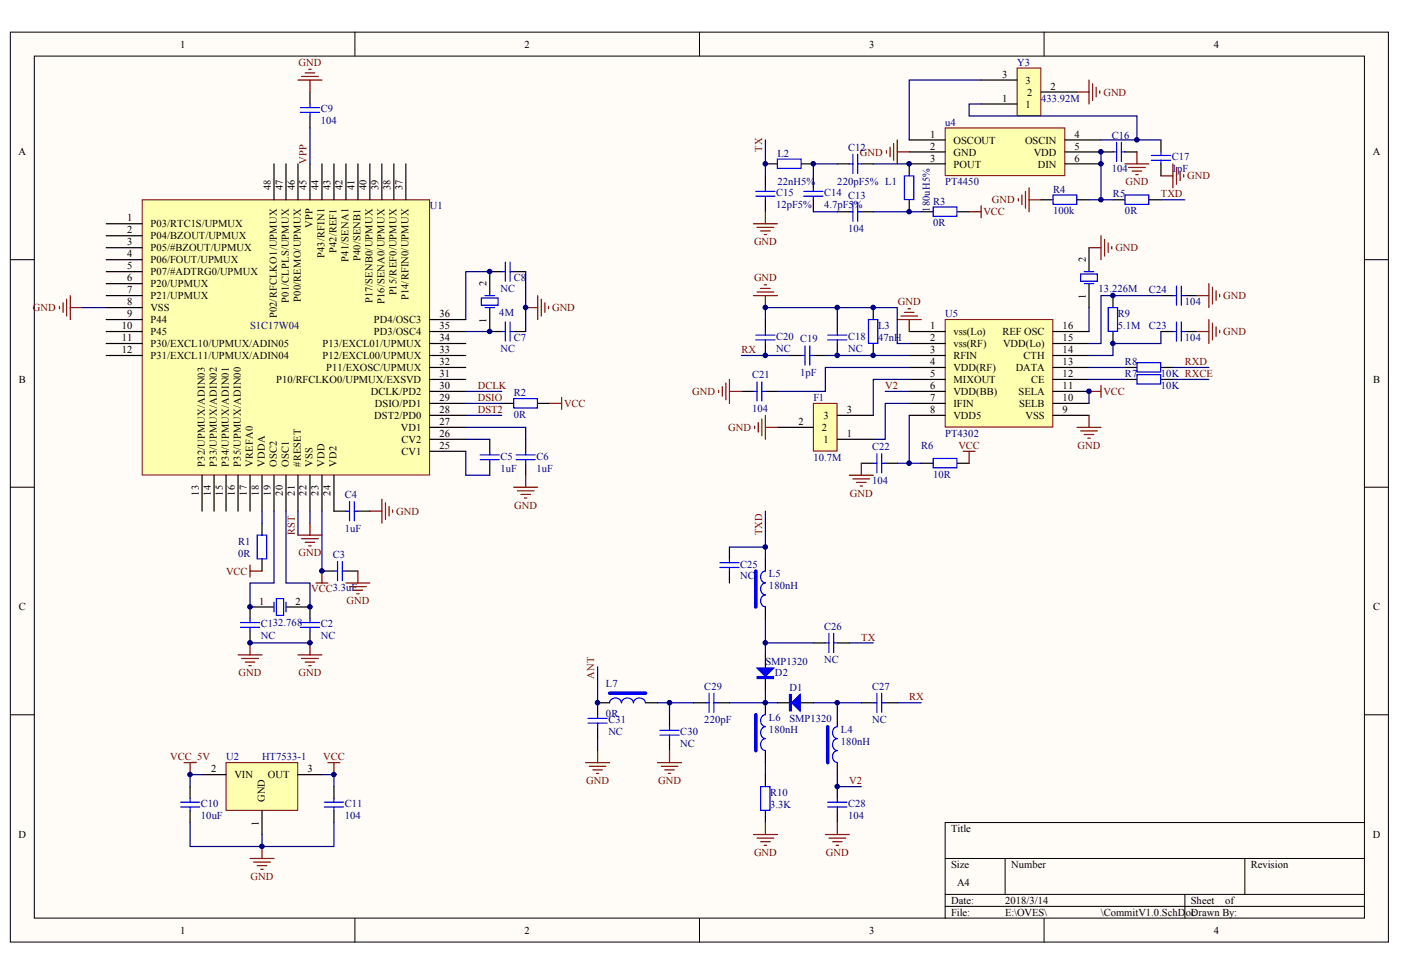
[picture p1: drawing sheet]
<svg xmlns="http://www.w3.org/2000/svg" width="287mm" height="200mm" viewBox="0 0 287 200" stroke-linecap="round" stroke-linejoin="round" font-family="sans-serif">
<defs><g id="words">
<g font-size="2.2">
<text x="36.9" y="9.8">1</text>
<text x="107.4" y="9.8">2</text>
<text x="177.9" y="9.8">3</text>
<text x="248.5" y="9.8">4</text>
<text x="205.1" y="15.9">3</text>
<text x="209.9" y="17.1">3</text>
<text x="205.1" y="20.8">1</text>
<text x="209.9" y="22">1</text>
<text x="210.3" y="19.6">2</text>
<text x="215.1" y="18.4">2</text>
<text x="190.4" y="28.2">1</text>
<text x="195.2" y="29.4">OSCOUT</text>
<text x="209.8" y="29.4">OSCIN</text>
<text x="220" y="28.2">4</text>
<text x="3.8" y="31.8">A</text>
<text x="190.4" y="30.6">2</text>
<text x="190.4" y="33.1">3</text>
<text x="195.2" y="31.8">GND</text>
<text x="195.2" y="34.3">POUT</text>
<text x="211.7" y="31.8">VDD</text>
<text x="212.5" y="34.3">DIN</text>
<text x="220" y="30.6">5</text>
<text x="220" y="33.1">6</text>
<text x="281.1" y="31.8">A</text>
<text x="26" y="45.3">1</text>
<text x="26" y="47.8">2</text>
<text x="30.8" y="46.6">P03/RTC1S/UPMUX</text>
<text x="26" y="50.2">3</text>
<text x="26" y="52.7">4</text>
<text x="30.8" y="49">P04/BZOUT/UPMUX</text>
<text x="30.8" y="51.5">P05/#BZOUT/UPMUX</text>
<text x="30.8" y="53.9">P06/FOUT/UPMUX</text>
<text x="26" y="55.1">5</text>
<text x="26" y="57.6">6</text>
<text x="30.8" y="56.4">P07/#ADTRG0/UPMUX</text>
<text x="30.8" y="58.8">P20/UPMUX</text>
<text x="26" y="60">7</text>
<text x="26" y="62.5">8</text>
<text x="26" y="64.9">9</text>
<text x="30.8" y="61.3">P21/UPMUX</text>
<text x="30.8" y="63.7">VSS</text>
<text x="90" y="64.9">36</text>
<text x="24.9" y="67.4">10</text>
<text x="24.9" y="69.8">11</text>
<text x="30.8" y="66.2">P44</text>
<text x="30.8" y="68.6">P45</text>
<text x="30.8" y="71.1">P30/EXCL10/UPMUX/ADIN05</text>
<text x="66" y="71.1">P13/EXCL01/UPMUX</text>
<text x="76.5" y="68.6">PD3/OSC4</text>
<text x="76.5" y="66.2">PD4/OSC3</text>
<text x="90" y="69.8">34</text>
<text x="90" y="67.4">35</text>
<text x="190.4" y="67.4">1</text>
<text x="190.4" y="69.8">2</text>
<text x="195.2" y="68.6">vss(Lo)</text>
<text x="195.2" y="71.1">vss(RF)</text>
<text x="205.2" y="68.6">REF OSC</text>
<text x="205.4" y="71.1">VDD(Lo)</text>
<text x="217.5" y="69.8">15</text>
<text x="217.5" y="67.4">16</text>
<text x="24.9" y="72.3">12</text>
<text x="30.8" y="73.5">P31/EXCL11/UPMUX/ADIN04</text>
<text x="66" y="73.5">P12/EXCL00/UPMUX</text>
<text x="66.8" y="76">P11/EXOSC/UPMUX</text>
<text x="90" y="77.2">31</text>
<text x="90" y="74.8">32</text>
<text x="90" y="72.3">33</text>
<text x="190.4" y="72.3">3</text>
<text x="190.4" y="74.8">4</text>
<text x="190.4" y="77.2">5</text>
<text x="195.2" y="73.5">RFIN</text>
<text x="195.2" y="76">VDD(RF)</text>
<text x="207.9" y="76">DATA</text>
<text x="209.5" y="73.5">CTH</text>
<text x="217.5" y="77.2">12</text>
<text x="217.5" y="74.8">13</text>
<text x="217.5" y="72.3">14</text>
<text x="3.9" y="78.4">B</text>
<text x="56.5" y="78.4">P10/RFCLKO0/UPMUX/EXSVD</text>
<text x="75.9" y="80.9">DCLK/PD2</text>
<text x="76.8" y="83.3">DSIO/PD1</text>
<text x="90" y="82.1">29</text>
<text x="90" y="79.7">30</text>
<text x="190.4" y="79.7">6</text>
<text x="190.4" y="82.1">7</text>
<text x="195.2" y="78.4">MIXOUT</text>
<text x="195.2" y="80.9">VDD(BB)</text>
<text x="195.2" y="83.3">IFIN</text>
<text x="208.5" y="80.9">SELA</text>
<text x="208.6" y="83.3">SELB</text>
<text x="211.1" y="78.4">CE</text>
<text x="217.5" y="82.1">10</text>
<text x="217.5" y="79.7">11</text>
<text x="281.1" y="78.4">B</text>
<text x="76.6" y="85.8">DST2/PD0</text>
<text x="82.1" y="88.2">VD1</text>
<text x="90" y="89.5">26</text>
<text x="90" y="87">27</text>
<text x="90" y="84.6">28</text>
<text x="163.4" y="87">2</text>
<text x="168.2" y="88.2">2</text>
<text x="168.6" y="85.8">3</text>
<text x="173.4" y="89.5">1</text>
<text x="173.4" y="84.6">3</text>
<text x="190.4" y="84.6">8</text>
<text x="195.2" y="85.8">VDD5</text>
<text x="210" y="85.8">VSS</text>
<text x="217.5" y="84.6">9</text>
<text x="82.2" y="93.1">CV1</text>
<text x="82.2" y="90.7">CV2</text>
<text x="90" y="91.9">25</text>
<text x="168.6" y="90.7">1</text>
<text x="3.9" y="125">C</text>
<text x="53" y="123.8">1</text>
<text x="60.5" y="123.8">2</text>
<text x="281.1" y="125">C</text>
<text x="43.2" y="158.1">2</text>
<text x="48" y="159.3">VIN</text>
<text x="54.8" y="159.3">OUT</text>
<text x="63" y="158.1">3</text>
<text x="3.8" y="171.6">D</text>
<text x="194.7" y="170.3">Title</text>
<text x="281" y="171.6">D</text>
<text x="194.7" y="177.7">Size</text>
<text x="207" y="177.7">Number</text>
<text x="256.1" y="177.7">Revision</text>
<text x="194.7" y="185">Date:</text>
<text x="195.9" y="181.4">A4</text>
<text x="205.8" y="185">2018/3/14</text>
<text x="243.8" y="185">Sheet</text>
<text x="250.8" y="185">of</text>
<text x="36.9" y="191.2">1</text>
<text x="107.4" y="191.2">2</text>
<text x="177.9" y="191.2">3</text>
<text x="194.7" y="187.5">File:</text>
<text x="205.8" y="187.5">E:\OVES\</text>
<text x="225.4" y="187.5">\CommitV1.0.SchDoc</text>
<text x="243.8" y="187.5">Drawn By:</text>
<text x="248.5" y="191.2">4</text>
</g>
<g font-size="2.2" fill="#800000">
<text x="61.1" y="13.5">GND</text>
<text x="225.9" y="19.6">GND</text>
<text x="176" y="31.8">GND</text>
<text x="203" y="41.7">GND</text>
<text x="230.4" y="37.9">GND</text>
<text x="237.7" y="40.4">TXD</text>
<text x="243.1" y="36.7">GND</text>
<text x="201.3" y="44.1">VCC</text>
<text x="154.4" y="50.2">GND</text>
<text x="228.3" y="51.5">GND</text>
<text x="154.4" y="57.6">GND</text>
<text x="6.8" y="63.7">GND</text>
<text x="113" y="63.7">GND</text>
<text x="183.8" y="62.5">GND</text>
<text x="250.4" y="61.3">GND</text>
<text x="250.4" y="68.6">GND</text>
<text x="151.8" y="72.3">RX</text>
<text x="242.6" y="74.8">RXD</text>
<text x="97.8" y="82.1">DSIO</text>
<text x="97.8" y="79.7">DCLK</text>
<text x="115.5" y="83.3">VCC</text>
<text x="141.7" y="80.9">GND</text>
<text x="181.2" y="79.7">V2</text>
<text x="225.9" y="80.9">VCC</text>
<text x="97.8" y="84.6">DST2</text>
<text x="149.1" y="88.2">GND</text>
<text x="196.2" y="91.9">VCC</text>
<text x="220.6" y="91.9">GND</text>
<text x="174" y="101.7">GND</text>
<text x="81.1" y="105.4">GND</text>
<text x="105.3" y="104.1">GND</text>
<text x="61.1" y="113.9">GND</text>
<text x="46.3" y="117.7">VCC</text>
<text x="63.7" y="121.3">VCC3.3uF</text>
<text x="70.9" y="123.7">GND</text>
<text x="176.3" y="131.1">TX</text>
<text x="48.9" y="138.5">GND</text>
<text x="61.1" y="138.5">GND</text>
<text x="186.1" y="143.4">RX</text>
<text x="34.9" y="155.7">VCC_5V</text>
<text x="66.2" y="155.7">VCC</text>
<text x="120" y="160.5">GND</text>
<text x="134.7" y="160.5">GND</text>
<text x="173.9" y="160.6">V2</text>
<text x="154.4" y="175.2">GND</text>
<text x="169.1" y="175.2">GND</text>
<text x="51.3" y="180.1">GND</text>
</g>
<g font-size="2.2" fill="#000080">
<text x="208.2" y="13.5">Y3</text>
<text x="65.7" y="23">C9</text>
<text x="213.1" y="20.8">433.92M</text>
<text x="65.7" y="25.5">104</text>
<text x="193.5" y="25.7">u4</text>
<text x="227.6" y="28.4">C16</text>
<text x="159.1" y="32.1">L2</text>
<text x="173.6" y="30.9">C12</text>
<text x="227.6" y="35.3">104</text>
<text x="239.9" y="32.8">C17</text>
<text x="239.9" y="35.3">1</text>
<text x="241" y="35.3">pF</text>
<text x="158.9" y="40.2">C15</text>
<text x="159.1" y="38">22nH5%</text>
<text x="168.7" y="40.2">C14 C13</text>
<text x="171.4" y="38">220pF5% L1</text>
<text x="191" y="41.9">R3</text>
<text x="193.5" y="38">PT4450</text>
<text x="215.6" y="39.4">R4</text>
<text x="227.8" y="40.4">R5</text>
<text x="88" y="42.9">U1</text>
<text x="158.9" y="42.6">12pF5%</text>
<text x="168.7" y="42.6">4.7pF5</text>
<text x="173.6" y="47.5">104</text>
<text x="174.8" y="42.6">%</text>
<text x="191" y="46.3">0R</text>
<text x="215.6" y="43.9">100k</text>
<text x="230.3" y="43.9">0R</text>
<text x="102.5" y="59.8">NC</text>
<text x="105.2" y="57.6">C8</text>
<text x="224.9" y="59.8">13.226M</text>
<text x="102.2" y="64.7">4M</text>
<text x="193.5" y="64.9">U5</text>
<text x="228.8" y="64.9">R9</text>
<text x="235.2" y="60">C24</text>
<text x="242.6" y="62.5">104</text>
<text x="51.2" y="67.4">S1C17W04</text>
<text x="105.2" y="69.8">C7</text>
<text x="158.9" y="69.6">C20 C19</text>
<text x="173.6" y="69.6">C18</text>
<text x="179.8" y="67.4">L3</text>
<text x="179.8" y="69.8">47nH</text>
<text x="228.8" y="67.4">5.1M</text>
<text x="235.2" y="67.4">C23</text>
<text x="242.6" y="69.8">104</text>
<text x="102.5" y="72.1">NC</text>
<text x="154" y="77.4">C21</text>
<text x="158.9" y="72.1">NC</text>
<text x="163.8" y="77">1pF</text>
<text x="173.6" y="72.1">NC</text>
<text x="230.3" y="77.2">R7</text>
<text x="230.3" y="74.8">R8</text>
<text x="237.7" y="77.2">10K RXCE</text>
<text x="105.2" y="81.1">R2</text>
<text x="166.5" y="82.1">F1</text>
<text x="237.7" y="79.7">10K</text>
<text x="105.2" y="85.5">0R</text>
<text x="154" y="84.3">104</text>
<text x="193.5" y="89.5">PT4302</text>
<text x="102.5" y="94.1">C5</text>
<text x="109.8" y="94.1">C6</text>
<text x="166.5" y="94.4">10.7M</text>
<text x="178.5" y="92.2">C22</text>
<text x="188.6" y="91.9">R6</text>
<text x="70.6" y="102">C4</text>
<text x="102.5" y="96.6">1uF</text>
<text x="109.8" y="96.6">1uF</text>
<text x="178.5" y="99">104</text>
<text x="191" y="97.8">10R</text>
<text x="48.7" y="111.5">R1</text>
<text x="48.7" y="114">0R</text>
<text x="70.6" y="108.8">1uF</text>
<text x="68.1" y="114.2">C3</text>
<text x="151.5" y="116.2">C25</text>
<text x="151.5" y="118.6">NC</text>
<text x="157.4" y="118.2">L5</text>
<text x="157.4" y="120.6">180nH</text>
<text x="53.4" y="128.4">C132.768</text>
<text x="53.4" y="130.9">NC</text>
<text x="65.7" y="128.4">C2</text>
<text x="65.7" y="130.9">NC</text>
<text x="168.7" y="128.9">C26</text>
<text x="156.7" y="136">SMP1320</text>
<text x="168.7" y="135.8">NC</text>
<text x="124.1" y="140.7">L7</text>
<text x="144.2" y="141.2">C29</text>
<text x="158.7" y="138.5">D2</text>
<text x="161.6" y="141.4">D1</text>
<text x="178.5" y="141.2">C27</text>
<text x="124.1" y="146.8">0R</text>
<text x="124.5" y="148.1">C31</text>
<text x="144.2" y="148.1">220pF</text>
<text x="157.4" y="147.6">L6</text>
<text x="161.6" y="147.8">SMP1320</text>
<text x="178.5" y="148.1">NC</text>
<text x="46.3" y="155.7">U2</text>
<text x="53.6" y="155.7">HT7533-1</text>
<text x="124.5" y="150.5">NC</text>
<text x="139.3" y="150.5">C30</text>
<text x="139.3" y="153">NC</text>
<text x="157.4" y="150">180nH</text>
<text x="172.1" y="150">L4</text>
<text x="172.1" y="152.5">180nH</text>
<text x="41.1" y="165.2">C10</text>
<text x="41.1" y="167.7">10uF</text>
<text x="70.6" y="165.2">C11</text>
<text x="70.6" y="167.7">104</text>
<text x="157.7" y="163">R10</text>
<text x="157.7" y="165.5">3.3K</text>
<text x="173.6" y="165.2">C28</text>
<text x="173.6" y="167.7">104</text>
</g>
<g font-size="2.1" fill="#800000">
<text x="62.8" y="33.6" transform="rotate(-90 62.8 33.6)">VPP</text>
<text x="156" y="31.1" transform="rotate(-90 156 31.1)">TX</text>
<text x="60.3" y="109.6" transform="rotate(-90 60.3 109.6)">RST</text>
<text x="156" y="109.6" transform="rotate(-90 156 109.6)">TXD</text>
<text x="121.7" y="139" transform="rotate(-90 121.7 139)">ANT</text>
</g>
<g font-size="2.1">
<text x="55.4" y="38.9" transform="rotate(-90 55.4 38.9)">48</text>
<text x="57.9" y="38.9" transform="rotate(-90 57.9 38.9)">47</text>
<text x="60.3" y="38.9" transform="rotate(-90 60.3 38.9)">46</text>
<text x="62.8" y="38.9" transform="rotate(-90 62.8 38.9)">45</text>
<text x="65.2" y="38.9" transform="rotate(-90 65.2 38.9)">44</text>
<text x="67.7" y="38.9" transform="rotate(-90 67.7 38.9)">43</text>
<text x="70.1" y="38.9" transform="rotate(-90 70.1 38.9)">42</text>
<text x="72.6" y="38.9" transform="rotate(-90 72.6 38.9)">41</text>
<text x="75" y="38.9" transform="rotate(-90 75 38.9)">40</text>
<text x="77.5" y="38.9" transform="rotate(-90 77.5 38.9)">39</text>
<text x="80" y="38.9" transform="rotate(-90 80 38.9)">38</text>
<text x="82.4" y="38.9" transform="rotate(-90 82.4 38.9)">37</text>
<text x="64" y="46.7" transform="rotate(-90 64 46.7)">VPP</text>
<text x="66.5" y="52.8" transform="rotate(-90 66.5 52.8)">P43/RFIN1</text>
<text x="68.9" y="51.8" transform="rotate(-90 68.9 51.8)">P42/REF1</text>
<text x="71.4" y="53.6" transform="rotate(-90 71.4 53.6)">P41/SENA1</text>
<text x="73.8" y="53.4" transform="rotate(-90 73.8 53.4)">P40/SENB1</text>
<text x="222.3" y="53.7" transform="rotate(-90 222.3 53.7)">2</text>
<text x="99.6" y="58.6" transform="rotate(-90 99.6 58.6)">2</text>
<text x="56.6" y="65.2" transform="rotate(-90 56.6 65.2)">P02/RFCLKO1/UPMUX</text>
<text x="59.1" y="62" transform="rotate(-90 59.1 62)">P01/CLPLS/UPMUX</text>
<text x="61.6" y="61.8" transform="rotate(-90 61.6 61.8)">P00/REMO/UPMUX</text>
<text x="76.3" y="62.1" transform="rotate(-90 76.3 62.1)">P17/SENB0/UPMUX</text>
<text x="78.7" y="62.2" transform="rotate(-90 78.7 62.2)">P16/SENA0/UPMUX</text>
<text x="81.2" y="60.5" transform="rotate(-90 81.2 60.5)">P15/REF0/UPMUX</text>
<text x="83.6" y="61.5" transform="rotate(-90 83.6 61.5)">P14/RFIN0/UPMUX</text>
<text x="222.3" y="61.1" transform="rotate(-90 222.3 61.1)">1</text>
<text x="99.6" y="66" transform="rotate(-90 99.6 66)">1</text>
<text x="41.9" y="95.6" transform="rotate(-90 41.9 95.6)">P32/UPMUX/ADIN03</text>
<text x="44.4" y="95.6" transform="rotate(-90 44.4 95.6)">P33/UPMUX/ADIN02</text>
<text x="46.8" y="95.6" transform="rotate(-90 46.8 95.6)">P34/UPMUX/ADIN01</text>
<text x="49.3" y="95.6" transform="rotate(-90 49.3 95.6)">P35/UPMUX/ADIN00</text>
<text x="51.7" y="95.6" transform="rotate(-90 51.7 95.6)">VREFA0</text>
<text x="54.2" y="95.6" transform="rotate(-90 54.2 95.6)">VDDA</text>
<text x="56.6" y="95.6" transform="rotate(-90 56.6 95.6)">OSC2</text>
<text x="59.1" y="95.6" transform="rotate(-90 59.1 95.6)">OSC1</text>
<text x="61.6" y="95.6" transform="rotate(-90 61.6 95.6)">#RESET</text>
<text x="64" y="95.6" transform="rotate(-90 64 95.6)">VSS</text>
<text x="66.5" y="95.6" transform="rotate(-90 66.5 95.6)">VDD</text>
<text x="68.9" y="95.6" transform="rotate(-90 68.9 95.6)">VD2</text>
<text x="40.7" y="101.5" transform="rotate(-90 40.7 101.5)">13</text>
<text x="43.1" y="101.5" transform="rotate(-90 43.1 101.5)">14</text>
<text x="45.6" y="101.5" transform="rotate(-90 45.6 101.5)">15</text>
<text x="48.1" y="101.5" transform="rotate(-90 48.1 101.5)">16</text>
<text x="50.5" y="101.5" transform="rotate(-90 50.5 101.5)">17</text>
<text x="53" y="101.5" transform="rotate(-90 53 101.5)">18</text>
<text x="55.4" y="101.5" transform="rotate(-90 55.4 101.5)">19</text>
<text x="57.9" y="101.5" transform="rotate(-90 57.9 101.5)">20</text>
<text x="60.3" y="101.5" transform="rotate(-90 60.3 101.5)">21</text>
<text x="62.8" y="101.5" transform="rotate(-90 62.8 101.5)">22</text>
<text x="65.2" y="101.5" transform="rotate(-90 65.2 101.5)">23</text>
<text x="67.7" y="101.5" transform="rotate(-90 67.7 101.5)">24</text>
<text x="54.2" y="164.2" transform="rotate(-90 54.2 164.2)">GND</text>
<text x="53" y="169" transform="rotate(-90 53 169)">1</text>
</g>
<text font-size="2.1" fill="#000080" x="190.4" y="43.4" transform="rotate(-90 190.4 43.4)">180uH5%</text>
</g></defs>
<g fill="#fffcf8" stroke="#000" stroke-width=".2">
<path d="M2.1 6.6h282.1v186.3h-282.1z"/>
<path d="M7 11.5h272.3v176.5h-272.3z"/>
</g>
<g fill="none" stroke="#000" stroke-width=".2">
<path d="M72.7 6.6v4.9M143.2 6.6v4.9M213.7 6.6v4.9M2.1 53.2h4.9M279.4 53.2h4.9M2.1 99.8h4.9M279.4 99.8h4.9M2.1 146.3h4.9M279.4 146.3h4.9M193.5 175.8h85.9M205.8 175.8v7.3M254.8 175.8v7.3"/>
<path d="M279.4 168.4h-85.9v19.6M72.7 188v4.9M143.2 188v4.9M193.5 183.1h85.9M193.5 185.6h85.9M213.7 188v4.9M242.6 183.1v4.9"/>
</g>
<path d="M29.1 40.9h58.8v56.4h-58.8z" fill="#ffffb0" stroke="#800000" stroke-width=".2"/>
<g fill="none" stroke="#000" stroke-width=".25">
<path d="M63.5 18.8v2.5M56.1 33.6v7.3M58.5 33.6v7.3M61 33.6v7.3M63.5 23.7v2.5M63.5 33.6v7.3M65.9 33.6v7.3M68.4 33.6v7.3M70.8 33.6v7.3M73.3 33.6v7.3M75.7 33.6v7.3M78.2 33.6v7.3"/>
<path d="M80.6 33.6v7.3M83.1 33.6v7.3M21.7 45.8h7.4M21.7 48.3h7.4M21.7 50.7h7.4M21.7 53.2h7.4M21.7 55.6h7.4M21.7 58.1h7.4M102.7 55.6h-2.4v4.9M105.2 55.6h2.4M21.7 60.5h7.4M21.7 63h7.4"/>
<path d="M21.7 65.4h7.4M21.7 67.9h7.4M21.7 70.3h7.4M21.7 72.8h7.4M88 65.4h7.4M88 67.9h7.4M88 70.3h7.4M88 72.8h7.4M88 77.7h7.4M88 75.2h7.4M100.3 63v4.9h2.4M105.2 67.9h2.4"/>
<path d="M41.4 97.3v7.4M43.8 97.3v7.4M46.3 97.3v7.4M48.7 97.3v7.4M51.2 97.3v7.4M53.6 97.3v7.4M56.1 97.3v7.4M58.5 97.3v7.4M61 97.3v7.4M63.5 97.3v7.4M65.9 97.3v7.4M68.4 97.3v7.4h2.4"/>
<path d="M88 92.4h7.4M88 89.9h7.4M88 87.5h7.4M88 85h7.4M88 82.6h7.4M88 80.1h7.4M100.3 89.9v2.5M100.3 94.8v2.5M102.7 82.6h2.5M107.6 89.9v2.5M107.6 94.8v2.5M110.1 82.6h2.4"/>
<path d="M53.6 107.1v2.5M53.6 114.5v2.4M65.9 116.9h2.5M70.8 116.9h2.5M73.3 104.7h2.4M51.2 129.2v2.4M56.1 124.3h-4.9v2.4M58.5 124.3h5v2.4M63.5 129.2v2.4"/>
</g>
<g fill="none" stroke="#00f" stroke-width=".25">
<path d="M61.5 22h3.9M61.5 23h3.9M63.5 21.3v.7M63.5 23v.7M102.7 55.6h.7M103.4 53.7v3.9M104.4 53.7v3.9M104.4 55.6h.8M98.5 61h3.5v1.5h-3.5zM99.3 60.5h1.9M99.3 63h1.9M102.7 67.9h.7"/>
<path d="M103.4 65.9v3.9M104.4 65.9v3.9M104.4 67.9h.8M98.3 93.1h3.9M98.3 94.1h3.9M100.3 92.4v.7M100.3 94.1v.7M105.2 81.6h4.8v1.9h-4.8zM105.7 93.1h3.9M105.7 94.1h3.9M107.6 92.4v.7M107.6 94.1v.7"/>
<path d="M52.7 109.6h1.9v4.8h-1.9zM68.4 116.9h.7M69.1 115v3.9M70.1 115v3.9M70.1 116.9h.7M70.8 104.7h.8M71.6 102.7v3.9M72.5 102.7v3.9M72.5 104.7h.8M49.2 127.5h3.9M49.2 128.4h3.9M51.2 126.7v.8"/>
<path d="M51.2 128.4v.8M56.1 123.3v2M56.6 122.6h1.5v3.4h-1.5zM58.5 123.3v2M61.5 127.5h3.9M61.5 128.4h3.9M63.5 126.7v.8M63.5 128.4v.8"/>
</g>
<g fill="none" stroke="#800000" stroke-width=".25">
<path d="M61 16.4h4.9M61.7 15.7h3.5M62.5 14.9h1.9M63.2 14.2h.5M63.5 16.4v2.4M12.2 62.7v.5M12.9 62v2M13.6 61.3v3.4M14.4 60.5v4.9M14.4 63h2.4M107.6 63h2.5M110.1 60.5v4.9"/>
<path d="M110.8 61.3v3.4M111.5 62v2M112.3 62.7v.5M105.2 99.8h4.9M107.6 97.3v2.5M112.5 82.6h2.5M115 81.4v2.4M51.2 115.7v2.4M51.2 116.9h2.4M61 109.6h4.9M61.7 110.3h3.5M62.5 111h1.9"/>
<path d="M63.2 111.8h.5M63.5 107.1v2.5M64.7 119.4h2.4M65.9 116.9v2.5M70.8 119.4h4.9M73.3 116.9v2.5M75.7 104.7h2.5M78.2 102.2v4.9M78.9 102.9v3.5M79.6 103.7v1.9M80.4 104.4v.5M105.9 100.5h3.4"/>
<path d="M106.6 101.2h2M107.4 102h.5M48.7 134.1h4.9M49.5 134.8h3.4M50.2 135.5h2M50.9 136.3h.5M51.2 131.6v2.5M61 134.1h4.9M61.7 134.8h3.5M62.5 135.5h1.9M63.2 136.3h.5M63.5 131.6v2.5"/>
<path d="M71.6 120.1h3.4M72.3 120.8h1.9M73 121.6h.5"/>
</g>
<g fill="none" stroke="#000080" stroke-width=".25">
<path d="M63.5 26.2v7.4M100.3 55.6h-4.9v9.8M107.6 55.6v12.3M16.8 63h4.9M95.4 67.9h4.9M95.4 92.4v4.9h4.9M95.4 87.5h12.2v2.4M95.4 89.9h4.9M95.4 85h7.3M95.4 82.6h7.3M95.4 80.1h7.3M53.6 104.7v2.4"/>
<path d="M56.1 104.7v14.7h-4.9v4.9M58.5 104.7v14.7h5v4.9M61 104.7v4.9M63.5 104.7v2.4M65.9 104.7v12.2M51.2 131.6h12.3"/>
</g>
<path d="M46.3 156.1h14.7v9.8h-14.7z" fill="#ffffb0" stroke="#800000" stroke-width=".2"/>
<path d="M41.4 158.6h4.9M61 158.6h4.9M38.9 161v2.5M38.9 166v2.4M53.6 166v4.9M68.4 161v2.5M68.4 166v2.4" fill="none" stroke="#000" stroke-width=".25"/>
<path d="M37.7 156.1h2.4M38.9 156.1v2.5M67.1 156.1h2.5M68.4 156.1v2.5M51.2 175.8h4.9M51.9 176.5h3.5M52.7 177.2h1.9M53.4 178h.5M53.6 173.3v2.5" fill="none" stroke="#800000" stroke-width=".25"/>
<path d="M37 165.2h3.9M37 164.2h3.9M38.9 163.5v.7M38.9 165.2v.8M66.4 165.2h3.9M66.4 164.2h3.9M68.4 163.5v.7M68.4 165.2v.8" fill="none" stroke="#00f" stroke-width=".25"/>
<path d="M41.4 158.6h-2.5v2.4M65.9 158.6h2.5v2.4M38.9 168.4v4.9h14.7v-2.4M68.4 168.4v4.9h-14.8" fill="none" stroke="#000080" stroke-width=".25"/>
<path d="M193.5 26.2h24.5v9.8h-24.5z" fill="#ffffb0" stroke="#800000" stroke-width=".2"/>
<g fill="none" stroke="#000" stroke-width=".25">
<path d="M156.7 33.6h2.4M156.7 36v2.5M164.1 33.6h2.4M166.5 36v2.5M171.4 33.6h2.5M176.3 33.6h2.5M186.1 28.6h7.4M186.1 31.1h7.4M193.5 33.6h-7.4v2.4M218 28.6h7.4M218 31.1h9.8M218 33.6h7.4"/>
<path d="M230.3 31.1h2.5M237.7 28.6v2.5M237.7 33.6v2.4M156.7 40.9v2.5M166.5 40.9v2.5M171.4 43.4h2.5M176.3 43.4h2.5M186.1 40.9v2.5M188.6 43.4h2.4M195.9 43.4h2.5M213.1 40.9h2.5M220.5 40.9h2.4"/>
<path d="M227.8 40.9h2.5M235.2 40.9h2.5"/>
</g>
<g fill="none" stroke="#800000" stroke-width=".25">
<path d="M181.5 30.9v.4M182.2 30.1v2M182.9 29.4v3.4M183.7 28.6v5M183.7 31.1h2.4M209.2 39.9v2M209.9 39.2v3.4M210.7 38.5v4.9M230.3 33.6h4.9M231 34.3h3.5M231.8 35h1.9M232.5 35.8h.5"/>
<path d="M232.8 31.1v2.5M237.7 36h2.4M240.1 33.6v4.9M240.8 34.3v3.4M241.6 35v2M242.3 35.8v.4M154.2 45.8h4.9M155 46.5h3.4M155.7 47.3h2M156.4 48h.5M156.7 43.4v2.4M198.4 43.4h2.5"/>
<path d="M200.9 42.1v2.5M208.5 40.7v.5M210.7 40.9h2.4"/>
</g>
<path d="M156.7 28.6v7.4M171.4 33.6h-4.9v2.4M178.8 33.6h7.3M225.4 31.1v9.8h-2.5M225.4 28.6h12.3M166.5 43.4h4.9M178.8 43.4h9.8M225.4 40.9h2.4M237.7 40.9h4.9" fill="none" stroke="#000080" stroke-width=".25"/>
<g fill="none" stroke="#00f" stroke-width=".25">
<path d="M154.7 39.2h4M156.7 38.5v.7M159.1 32.6h4.9v1.9h-4.9zM164.5 39.2h4M166.5 38.5v.7M173.9 33.6h.7M174.6 31.6v3.9M175.6 31.6v3.9M175.6 33.6h.7M185.2 36h1.9v4.9h-1.9zM215.6 39.9h4.8v1.9h-4.8zM227.8 31.1h.8"/>
<path d="M228.6 29.1v4M229.6 29.1v4M229.6 31.1h.7M230.3 39.9h4.9v1.9h-4.9zM235.7 32.8h3.9M235.7 31.8h3.9M237.7 31.1v.7M237.7 32.8v.8M154.7 40.2h4M156.7 40.2v.7M164.5 40.2h4M166.5 40.2v.7"/>
<path d="M173.9 43.4h.7M174.6 41.4v3.9M175.6 41.4v3.9M175.6 43.4h.7M191 42.4h4.9v1.9h-4.9z"/>
</g>
<path d="M193.5 65.4h22v22h-22z" fill="#ffffb0" stroke="#800000" stroke-width=".2"/>
<g fill="none" stroke="#000" stroke-width=".25">
<path d="M156.7 65.4v2.5M156.7 70.3v2.5M161.6 72.8h2.5M166.5 72.8h2.5M171.4 65.4v2.5M171.4 70.3v2.5M178.8 63v2.4M178.8 70.3v2.5M186.1 67.9h7.4M186.1 70.3h7.4M186.1 72.8h7.4M186.1 75.2h7.4"/>
<path d="M186.1 77.7h7.4M215.6 67.9h7.3M215.6 70.3h7.3M215.6 72.8h7.3M215.6 75.2h7.3M215.6 77.7h7.3M151.8 80.1h2.4M156.7 80.1h2.4M186.1 80.1h7.4M186.1 82.6h7.4M186.1 85h7.4M215.6 80.1h7.3"/>
<path d="M215.6 82.6h7.3M215.6 85h7.3"/>
</g>
<g fill="none" stroke="#800000" stroke-width=".25">
<path d="M155 59.8h3.4M155.7 59.1h2M156.4 58.3h.5M147.1 79.9v.5M147.9 79.2v1.9M148.6 78.4v3.5M149.3 77.7v4.9M154.2 60.5h4.9M156.7 60.5v2.5M183.7 65.4h4.9M184.4 64.7h3.5M185.2 64h1.9"/>
<path d="M185.9 63.2h.5M186.1 65.4v2.5M149.3 80.1h2.5"/>
</g>
<g fill="none" stroke="#00f" stroke-width=".25">
<path d="M154.7 69.6h4M154.7 68.6h4M155 78.2v3.9M156 78.2v3.9M156.7 67.9v.7M156.7 69.6v.7M164.1 72.8h.7M164.8 70.8v3.9M165.8 70.8v3.9M165.8 72.8h.7M169.4 69.6h4M169.4 68.6h4"/>
<path d="M171.4 67.9v.7M171.4 69.6v.7M177.8 65.4h1.9v4.9h-1.9zM154.2 80.1h.8M156 80.1h.7"/>
</g>
<path d="M151.8 72.8h9.8M156.7 65.4v-2.4h27v7.3h2.4M169 72.8h17.1M171.4 63v2.4M186.1 75.2h-17.1v4.9h-9.9" fill="none" stroke="#000080" stroke-width=".25"/>
<path d="M166.5 82.6h4.9v9.7h-4.9z" fill="#ffffb0" stroke="#800000" stroke-width=".2"/>
<g fill="none" stroke="#000" stroke-width=".25">
<path d="M222.9 50.7v4.9M222.9 58.1v4.9M227.8 60.5v2.5M227.8 67.9v2.4M230.3 77.7h2.5M230.3 75.2h2.5M237.7 77.7h2.4M237.7 75.2h2.4M237.7 67.9h2.4M237.7 60.5h2.4M242.6 67.9h2.4M242.6 60.5h2.4"/>
<path d="M159.1 87.5h7.4M171.4 89.9h7.4M171.4 85h7.4M176.3 94.8h2.5M181.2 94.8h2.5M188.6 94.8h2.4M195.9 94.8h2.5"/>
</g>
<g fill="none" stroke="#000080" stroke-width=".25">
<path d="M186.1 77.7h-7.3v7.3M222.9 63v4.9M222.9 77.7h7.4M222.9 75.2h7.4M237.7 67.9v2.4h-9.9v2.5h-4.9M237.7 60.5h-12.3v9.8h-2.5M240.1 77.7h7.4M240.1 75.2h7.4M181.2 80.1h4.9M186.1 82.6h-4.9v7.3h-2.4M186.1 85v9.8h-2.4M186.1 94.8h2.5"/>
<path d="M222.9 80.1v2.5"/>
</g>
<g fill="none" stroke="#800000" stroke-width=".25">
<path d="M222.9 50.7h2.5M225.4 48.3v4.9M226.1 49v3.4M226.9 49.7v2M227.6 50.5v.5M247.5 58.1v4.9M248.2 58.8v3.4M248.9 59.5v2M225.4 78.9v2.5M245 60.5h2.5M245 67.9h2.5M247.5 65.4v4.9"/>
<path d="M248.2 66.2v3.4M248.9 66.9v2M249.7 60.3v.5M249.7 67.6v.5M154.5 87.2v.5M155.2 86.5v2M156 85.8v3.4M156.7 85v4.9M156.7 87.5h2.4M173.9 97.3h4.9M174.6 98h3.4M175.3 98.8h2"/>
<path d="M176.1 99.5h.5M176.3 94.8v2.5M197.2 92.4h2.4M198.4 92.4v2.4M220.5 87.5h4.9M221.2 88.2h3.5M222 89h1.9M222.7 89.7h.5M222.9 85v2.5M222.9 80.1h2.5"/>
</g>
<g fill="none" stroke="#00f" stroke-width=".25">
<path d="M221.2 56.1h3.5v1.5h-3.5zM222 55.6h1.9M222 58.1h1.9M240.8 58.6v3.9M241.8 58.6v3.9M226.9 63h1.9v4.8h-1.9zM232.8 76.7h4.8v1.9h-4.8zM232.8 74.3h4.8v1.9h-4.8zM240.1 67.9h.7M240.1 60.5h.7M240.8 65.9v3.9M241.8 65.9v3.9"/>
<path d="M241.8 67.9h.8M241.8 60.5h.8M178.8 94.8h.7M179.5 92.9v3.9M180.5 92.9v3.9M180.5 94.8h.7M191 93.9h4.9v1.9h-4.9z"/>
</g>
<path d="M208.2 13.9h4.9v9.8h-4.9z" fill="#ffffb0" stroke="#800000" stroke-width=".2"/>
<g fill="none" stroke="#000" stroke-width=".25">
<path d="M200.9 16.4h7.3M213.1 18.8h7.4M200.9 21.3h7.3M149.3 112v2.5M149.3 116.9v2.5M156.7 114.5v2.4M156.7 124.3v2.4M156.7 134.1v2.7M156.7 139v2.4M166.5 131.6h2.5M171.4 131.6h2.5M122.3 148.8v2.4"/>
<path d="M124.8 143.9h-2.5v2.4M132.2 143.9h2.4M137.1 146.3v2.5M137.1 151.2v2.5M142 143.9h2.4M146.9 143.9h2.4M156.7 143.9v2.4M156.7 153.7v2.4M156.7 158.6v2.4M159.1 143.9h2.5M163.8 143.9h2.7M171.4 146.3v2.5"/>
<path d="M171.4 156.1v2.5M176.3 143.9h2.5M181.2 143.9h2.5M156.7 166v2.4M171.4 161v2.5M171.4 166v2.4"/>
</g>
<g fill="none" stroke="#000080" stroke-width=".25">
<path d="M200.9 16.4h-14.8v12.2M200.9 21.3h-2.5v2.4h34.4v4.9M149.3 112h7.4M156.7 104.7v9.8M122.3 136.5v7.4M156.7 126.7v7.4M156.7 131.6h9.8M173.9 131.6h4.9M122.3 151.2v2.5M134.6 143.9h2.5M142 143.9h-4.9v2.4M149.3 143.9h7.4"/>
<path d="M156.7 141.4v2.5h2.4M156.7 156.1v2.5M166.5 143.9h4.9M171.4 158.6v2.4h4.9M176.3 143.9h-4.9v2.4M183.7 143.9h4.9"/>
</g>
<g fill="none" stroke="#800000" stroke-width=".25">
<path d="M220.5 18.8h2.4M222.9 16.4v4.9M223.7 17.1v3.5M224.4 17.9v1.9M225.1 18.6v.5M119.9 156.1h4.9M120.6 156.9h3.5M121.4 157.6h1.9M122.1 158.4h.5M122.3 153.7v2.4M134.6 156.1h4.9M135.3 156.9h3.5"/>
<path d="M136.1 157.6h1.9M136.8 158.4h.5M137.1 153.7v2.4M154.2 170.9h4.9M155 171.6h3.4M155.7 172.3h2M156.4 173.1h.5M156.7 168.4v2.5M169 170.9h4.9M169.7 171.6h3.4M170.4 172.3h2M171.2 173.1h.5"/>
<path d="M171.4 168.4v2.5"/>
</g>
<g fill="none" stroke="#00f" stroke-width=".25">
<path d="M147.4 116.2h3.9M147.4 115.2h3.9M149.3 114.5v.7M149.3 116.2v.7M156.7 119.4a1.22 1.22 0 0 0-1 1.2 1.22 1.22 0 0 0 1 1.2M156.7 116.9a1.22 1.22 0 0 0-1 1.2 1.22 1.22 0 0 0 1 1.2M156.7 121.8a1.22 1.22 0 0 0-1 1.2 1.22 1.22 0 0 0 1 1.2M169 131.6h.7M169.7 129.7v3.9M170.7 129.7v3.9M170.7 131.6h.7M120.4 148.1h3.9"/>
<path d="M120.4 147.1h3.9M122.3 146.3v.8M122.3 148.1v.7M127.2 143.9a1.22 1.22 0 0 0-1.2-1 1.22 1.22 0 0 0-1.2 1M129.7 143.9a1.22 1.22 0 0 0-1.3-1 1.22 1.22 0 0 0-1.2 1M132.1 143.9a1.22 1.22 0 0 0-1.2-1 1.22 1.22 0 0 0-1.2 1M135.1 150.5h3.9M135.1 149.5h3.9M137.1 148.8v.7M137.1 150.5v.7M144.4 143.9h.8M145.2 141.9v3.9"/>
<path d="M146.1 143.9h.8M146.1 141.9v3.9M156.7 151.2a1.22 1.22 0 0 0-1 1.2 1.22 1.22 0 0 0 1 1.2M156.7 148.8a1.22 1.22 0 0 0-1 1.2 1.22 1.22 0 0 0 1 1.2M156.7 146.3a1.22 1.22 0 0 0-1 1.2 1.22 1.22 0 0 0 1 1.2M171.4 153.7a1.22 1.22 0 0 0-1 1.2 1.22 1.22 0 0 0 1 1.2M171.4 151.2a1.22 1.22 0 0 0-1 1.2 1.22 1.22 0 0 0 1 1.2M171.4 148.8a1.22 1.22 0 0 0-1 1.2 1.22 1.22 0 0 0 1 1.2M178.8 143.9h.7M179.5 141.9v3.9M180.5 141.9v3.9M180.5 143.9h.7"/>
<path d="M155.7 161h1.9v4.9h-1.9zM169.4 164.2h4M169.4 165.2h4M171.4 163.5v.7M171.4 165.2v.8"/>
</g>
<path d="M154.7 116.9v7.4M124.8 141.9h7.4M154.7 146.3v7.4M169.4 148.8v7.3" fill="none" stroke="#00f" stroke-width=".74"/>
<g fill="#00f" stroke="#00f" stroke-width=".2">
<path d="M161.6 142.2h.4v3.4h-.4z"/>
<path d="M155 138.5h3.4v.4h-3.4z"/>
</g>
<g fill="#00f" stroke="#00f" stroke-width=".25">
<path d="M162.1 143.9l1.7-1.7v3.4z"/>
<path d="M155 136.8h3.4l-1.7 1.7z"/>
</g>
<g fill="#000080" stroke="#000080" stroke-width=".2">
<circle cx="38.9" cy="158.6" r=".47"/>
<circle cx="51.2" cy="131.6" r=".47"/>
<circle cx="51.2" cy="124.2" r=".47"/>
<circle cx="53.6" cy="173.3" r=".47"/>
<circle cx="63.4" cy="131.6" r=".47"/>
<circle cx="63.4" cy="124.2" r=".47"/>
<circle cx="65.9" cy="116.9" r=".47"/>
<circle cx="68.3" cy="158.6" r=".47"/>
<circle cx="100.2" cy="67.9" r=".47"/>
<circle cx="100.2" cy="55.6" r=".47"/>
<circle cx="107.6" cy="62.9" r=".47"/>
<circle cx="122.3" cy="143.9" r=".47"/>
<circle cx="137.1" cy="143.9" r=".47"/>
<circle cx="156.7" cy="143.9" r=".47"/>
<circle cx="156.7" cy="131.6" r=".47"/>
<circle cx="156.7" cy="112" r=".47"/>
<circle cx="156.7" cy="72.8" r=".47"/>
<circle cx="156.7" cy="62.9" r=".47"/>
<circle cx="156.7" cy="33.5" r=".47"/>
<circle cx="166.5" cy="33.5" r=".47"/>
<circle cx="171.4" cy="161" r=".47"/>
<circle cx="171.4" cy="143.9" r=".47"/>
<circle cx="171.4" cy="72.8" r=".47"/>
<circle cx="171.4" cy="62.9" r=".47"/>
<circle cx="178.7" cy="72.8" r=".47"/>
<circle cx="178.7" cy="62.9" r=".47"/>
<circle cx="186.1" cy="94.8" r=".47"/>
<circle cx="186.1" cy="43.3" r=".47"/>
<circle cx="186.1" cy="33.5" r=".47"/>
<circle cx="222.9" cy="80.1" r=".47"/>
<circle cx="225.4" cy="40.9" r=".47"/>
<circle cx="225.4" cy="33.5" r=".47"/>
<circle cx="225.4" cy="31.1" r=".47"/>
<circle cx="227.8" cy="70.3" r=".47"/>
<circle cx="227.8" cy="60.5" r=".47"/>
<circle cx="232.7" cy="28.6" r=".47"/>
</g>
<use href="#words"/>
</svg>
